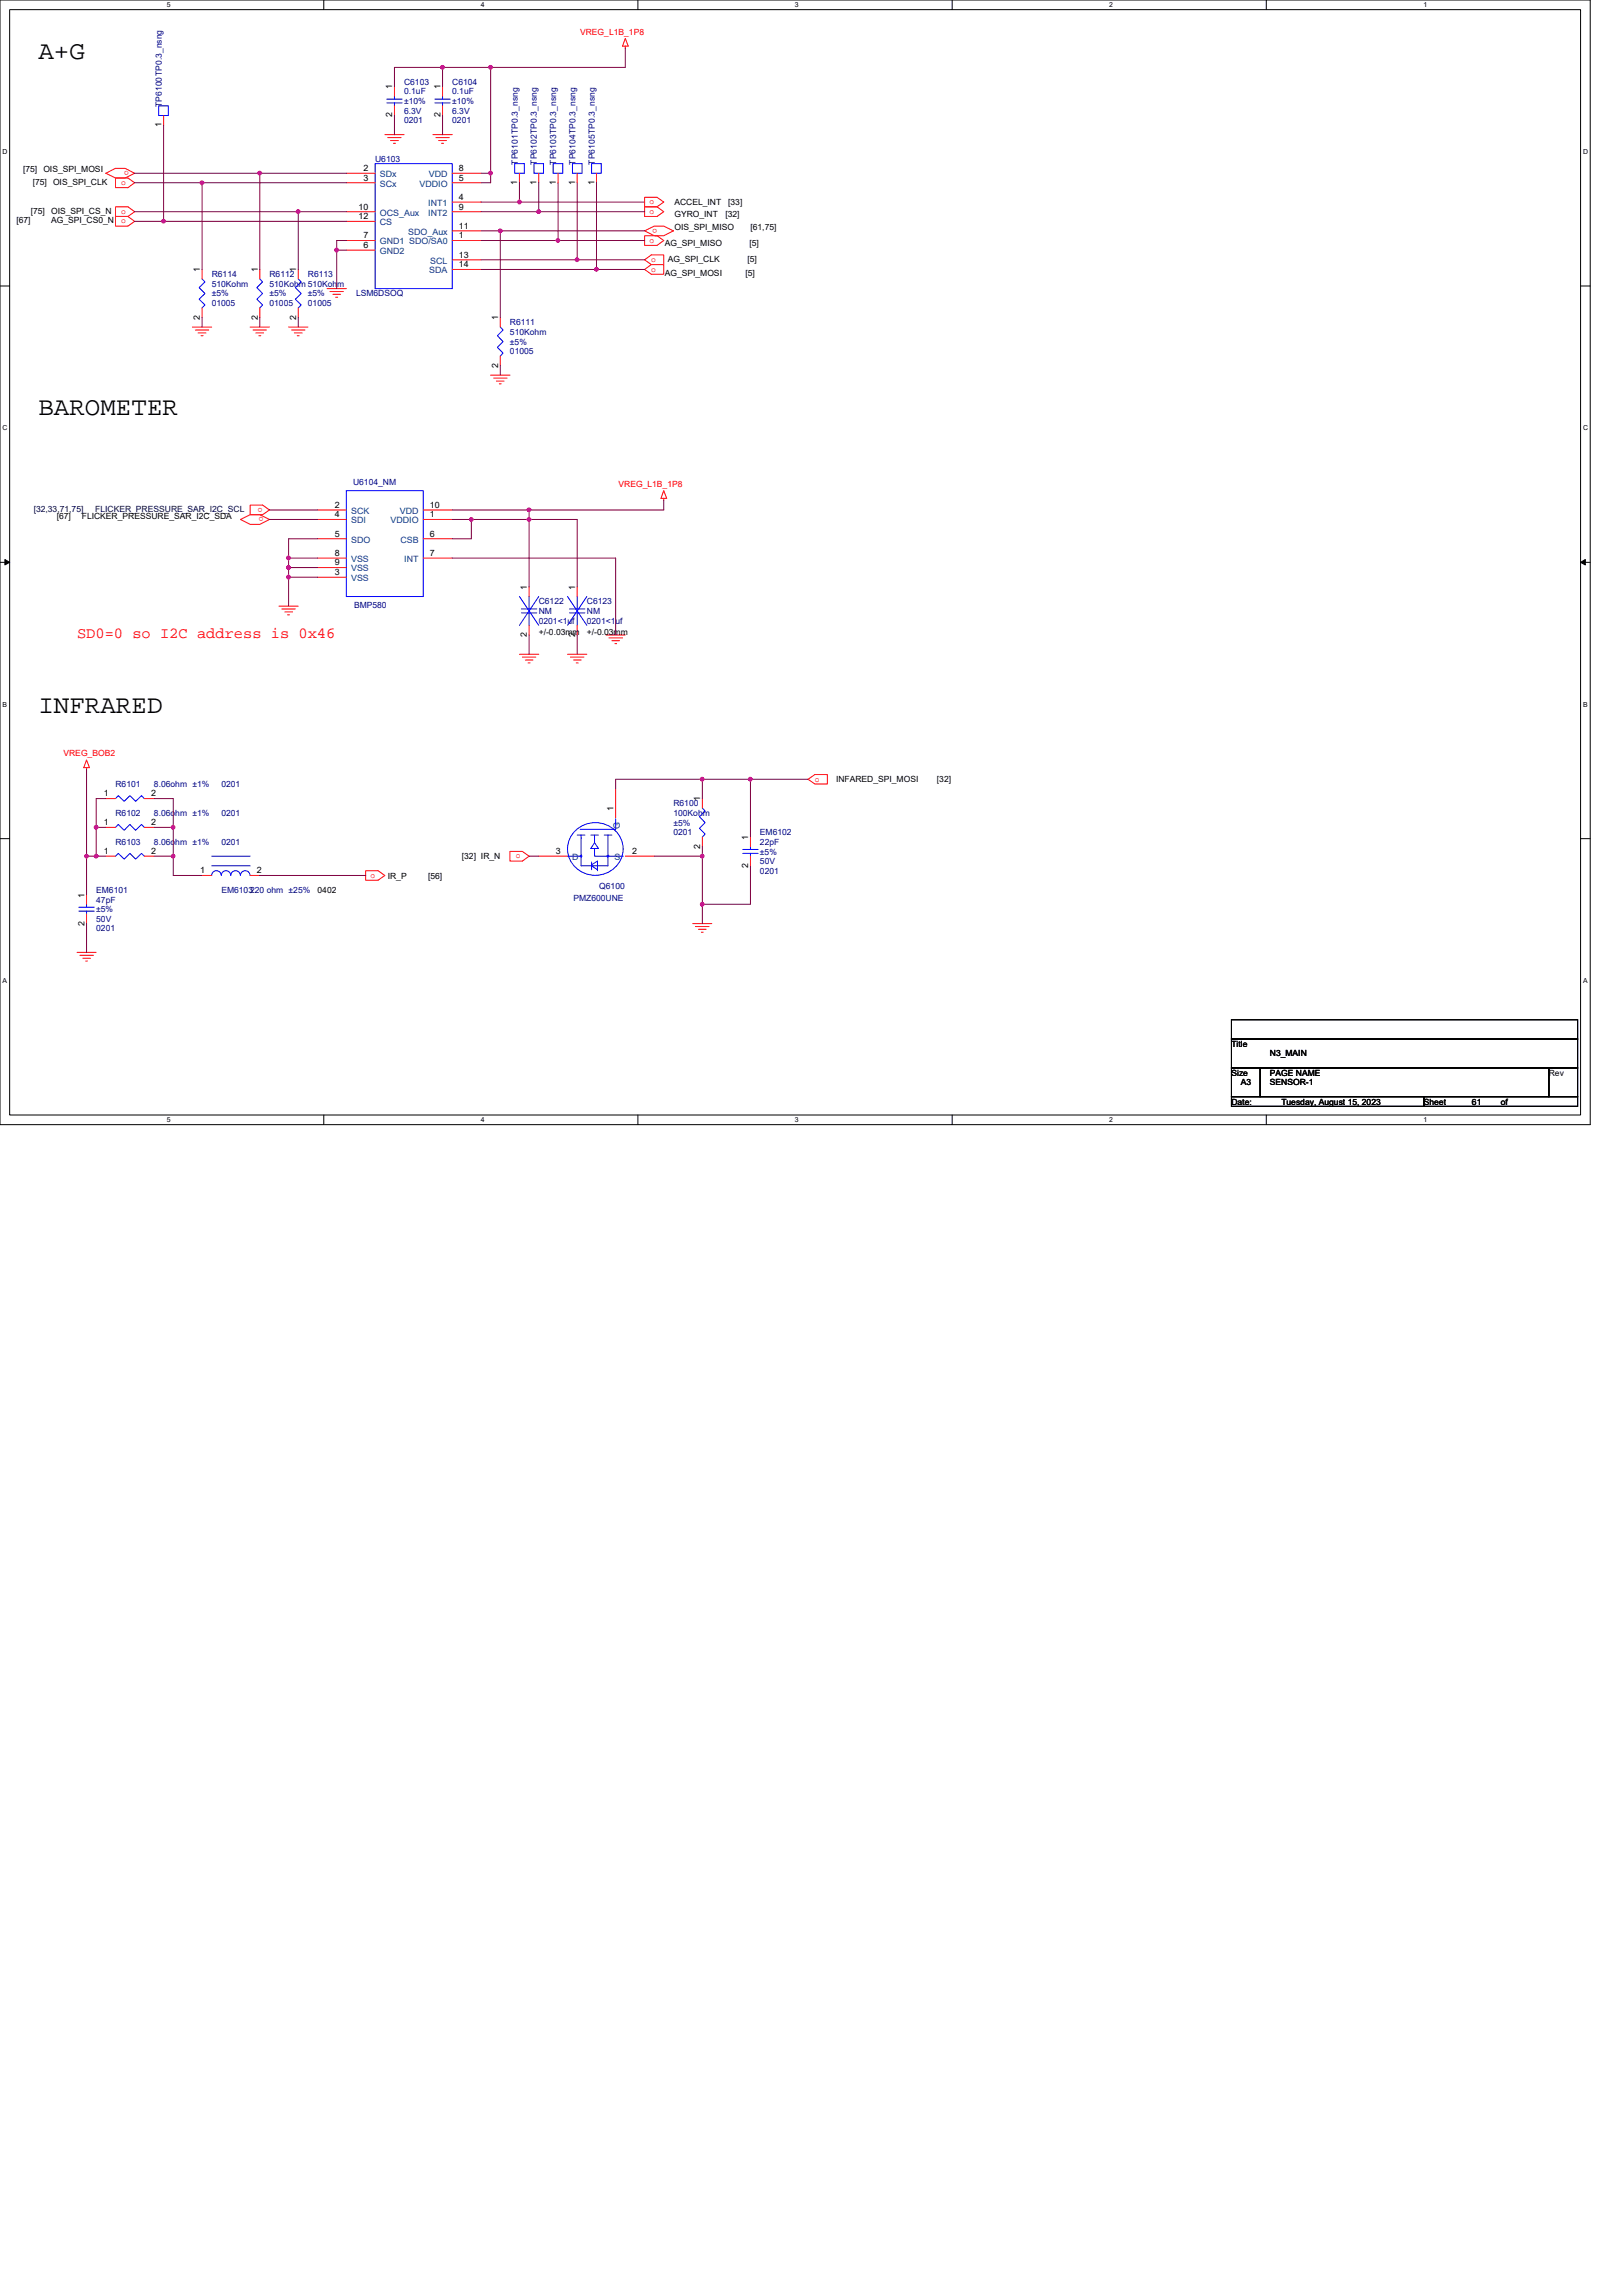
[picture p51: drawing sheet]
<svg xmlns="http://www.w3.org/2000/svg" width="210mm" height="297mm" viewBox="0 0 210 297" stroke-linecap="round" stroke-linejoin="round" font-family="sans-serif">
<defs><g id="words">
<g font-size="3.3">
<text x="5" y="7.6">A+G</text>
<text x="5" y="53.7">BAROMETER</text>
<text x="5" y="92.3">INFRARED</text>
</g>
<text font-size="2" fill="#f00" x="10" y="82.5">SD0=0 so I2C address is 0x46</text>
<g font-size="1.1" fill="#f00">
<text x="75.1" y="4.5">VREG_L1B_1P8</text>
<text x="15.7" y="23.9">o</text>
<text x="16.7" y="22.1" transform="rotate(-180 16.7 22.1)">o</text>
<text x="15.7" y="27.7">o</text>
<text x="15.7" y="28.9">o</text>
<text x="84" y="26.4">o</text>
<text x="84" y="27.7">o</text>
<text x="85" y="29.6" transform="rotate(-180 85 29.6)">o</text>
<text x="84" y="31.4">o</text>
<text x="84.3" y="33.9">o</text>
<text x="84.3" y="35.1">o</text>
<text x="34" y="65.7" transform="rotate(-180 34 65.7)">o</text>
<text x="80" y="63">VREG_L1B_1P8</text>
<text x="34.1" y="66.9" transform="rotate(-180 34.1 66.9)">o</text>
<text x="8.2" y="97.9">VREG_BOB2</text>
<text x="105.4" y="101.1">o</text>
<text x="47.9" y="113.6">o</text>
<text x="66.7" y="111.1">o</text>
</g>
<g font-size="1.1">
<text x="50.8" y="11.6" transform="rotate(-90 50.8 11.6)">1</text>
<text x="57" y="11.6" transform="rotate(-90 57 11.6)">1</text>
<text x="20.9" y="16.4" transform="rotate(-90 20.9 16.4)">1</text>
<text x="50.8" y="15.2" transform="rotate(-90 50.8 15.2)">2</text>
<text x="57" y="15.2" transform="rotate(-90 57 15.2)">2</text>
<text x="3" y="22.3">[75]</text>
<text x="4.2" y="23.9">[75]</text>
<text x="5.6" y="22.3">OIS_SPI_MOSI</text>
<text x="6.9" y="23.9">OIS_SPI_CLK</text>
<text x="47" y="22.1">2</text>
<text x="47" y="23.4">3</text>
<text x="59.4" y="23.4">5</text>
<text x="59.4" y="22.1">8</text>
<text x="66.9" y="23.9" transform="rotate(-90 66.9 23.9)">1</text>
<text x="69.4" y="23.9" transform="rotate(-90 69.4 23.9)">1</text>
<text x="71.9" y="23.9" transform="rotate(-90 71.9 23.9)">1</text>
<text x="74.4" y="23.9" transform="rotate(-90 74.4 23.9)">1</text>
<text x="76.9" y="23.9" transform="rotate(-90 76.9 23.9)">1</text>
<text x="2.1" y="28.9">[67]</text>
<text x="4" y="27.7">[75]</text>
<text x="6.6" y="27.7">OIS_SPI_CS_N</text>
<text x="6.6" y="28.9">AG_SPI_CS0_N</text>
<text x="46.4" y="27.1">10</text>
<text x="46.4" y="28.4">12</text>
<text x="59.4" y="25.9">4</text>
<text x="59.4" y="27.1">9</text>
<text x="59.4" y="29.6">11</text>
<text x="87.2" y="26.5">ACCEL_INT</text>
<text x="87.2" y="28">GYRO_INT</text>
<text x="87.2" y="29.8">OIS_SPI_MISO</text>
<text x="93.9" y="28">[32]</text>
<text x="94.2" y="26.5">[33]</text>
<text x="97.1" y="29.8">[61,75]</text>
<text x="25.9" y="35.2" transform="rotate(-90 25.9 35.2)">1</text>
<text x="33.3" y="35.2" transform="rotate(-90 33.3 35.2)">1</text>
<text x="38.3" y="35.2" transform="rotate(-90 38.3 35.2)">1</text>
<text x="47" y="32.1">6</text>
<text x="47" y="30.8">7</text>
<text x="59.4" y="30.8">1</text>
<text x="59.4" y="34.6">14</text>
<text x="59.4" y="33.3">13</text>
<text x="86" y="31.8">AG_SPI_MISO</text>
<text x="86" y="35.8">AG_SPI_MOSI</text>
<text x="86.4" y="33.9">AG_SPI_CLK</text>
<text x="96.5" y="35.8">[5]</text>
<text x="96.7" y="33.9">[5]</text>
<text x="97" y="31.8">[5]</text>
<text x="25.9" y="41.3" transform="rotate(-90 25.9 41.3)">2</text>
<text x="33.3" y="41.3" transform="rotate(-90 33.3 41.3)">2</text>
<text x="38.3" y="41.3" transform="rotate(-90 38.3 41.3)">2</text>
<text x="64.5" y="41.4" transform="rotate(-90 64.5 41.4)">1</text>
<text x="64.5" y="47.6" transform="rotate(-90 64.5 47.6)">2</text>
<text x="43.3" y="65.7">2</text>
<text x="55.6" y="65.7">10</text>
<text x="7.3" y="67.1">[67]</text>
<text x="10.6" y="67.1">FLICKER_PRESSURE_SAR_I2C_SDA</text>
<text x="43.3" y="71.9">8</text>
<text x="43.3" y="66.9">4</text>
<text x="43.3" y="69.4">5</text>
<text x="55.6" y="69.4">6</text>
<text x="55.6" y="66.9">1</text>
<text x="55.6" y="71.9">7</text>
<text x="43.3" y="74.4">3</text>
<text x="43.3" y="73.2">9</text>
<text x="68.2" y="76.3" transform="rotate(-90 68.2 76.3)">1</text>
<text x="74.4" y="76.3" transform="rotate(-90 74.4 76.3)">1</text>
<text x="68.2" y="82.4" transform="rotate(-90 68.2 82.4)">2</text>
<text x="69.7" y="82.2">+/-0.03mm</text>
<text x="74.4" y="82.4" transform="rotate(-90 74.4 82.4)">2</text>
<text x="75.9" y="82.2">+/-0.03mm</text>
<text x="108.2" y="101.2">INFARED_SPI_MOSI</text>
<text x="121.2" y="101.2">[32]</text>
<text x="13.4" y="106.8">1</text>
<text x="13.4" y="103">1</text>
<text x="19.5" y="106.8">2</text>
<text x="19.5" y="103">2</text>
<text x="79.4" y="104.9" transform="rotate(-90 79.4 104.9)">1</text>
<text x="90.6" y="103.7" transform="rotate(-90 90.6 103.7)">1</text>
<text x="13.4" y="110.5">1</text>
<text x="19.5" y="110.5">2</text>
<text x="25.9" y="113">1</text>
<text x="33.2" y="113">2</text>
<text x="50.2" y="113.7">IR_P</text>
<text x="55.4" y="113.7">[56]</text>
<text x="59.8" y="111.2">[32] IR_N</text>
<text x="71.9" y="110.5">3</text>
<text x="81.8" y="110.5">2</text>
<text x="90.6" y="109.8" transform="rotate(-90 90.6 109.8)">2</text>
<text x="96.8" y="112.3" transform="rotate(-90 96.8 112.3)">2</text>
<text x="96.8" y="108.7" transform="rotate(-90 96.8 108.7)">1</text>
<text x="10.9" y="119.7" transform="rotate(-90 10.9 119.7)">2</text>
<text x="10.9" y="116.1" transform="rotate(-90 10.9 116.1)">1</text>
<text x="41.1" y="115.5">0402</text>
<text x="159.3" y="135.4">Title</text>
<text x="164.3" y="136.7">N3_MAIN</text>
<text x="159.3" y="139.2">Size</text>
<text x="159.3" y="142.9">Date:</text>
<text x="160.5" y="140.4">A3</text>
<text x="164.3" y="139.2">PAGE NAME</text>
<text x="164.3" y="140.4">SENSOR-1</text>
<text x="165.8" y="142.9">Tuesday, August 15, 2023</text>
<text x="184.2" y="142.9">Sheet</text>
<text x="190.4" y="142.9">61</text>
<text x="194.2" y="142.9">of</text>
<text x="200.4" y="139.2">Rev</text>
</g>
<g font-size="1.1" fill="#000080">
<text x="52.3" y="11">C6103</text>
<text x="58.5" y="11">C6104</text>
<text x="20.9" y="13.8" transform="rotate(-90 20.9 13.8)">TP6100TP0.3_nsng</text>
<text x="52.3" y="12.2">0.1uF</text>
<text x="52.3" y="16">0201</text>
<text x="52.3" y="14.7">6.3V</text>
<text x="52.3" y="13.5">±10%</text>
<text x="58.5" y="12.2">0.1uF</text>
<text x="58.5" y="16">0201</text>
<text x="58.5" y="14.7">6.3V</text>
<text x="58.5" y="13.5">±10%</text>
<text x="48.5" y="20.9">U6103</text>
<text x="67" y="21.3" transform="rotate(-90 67 21.3)">TP6101TP0.3_nsng</text>
<text x="69.5" y="21.3" transform="rotate(-90 69.5 21.3)">TP6102TP0.3_nsng</text>
<text x="72" y="21.3" transform="rotate(-90 72 21.3)">TP6103TP0.3_nsng</text>
<text x="74.4" y="21.3" transform="rotate(-90 74.4 21.3)">TP6104TP0.3_nsng</text>
<text x="76.9" y="21.3" transform="rotate(-90 76.9 21.3)">TP6105TP0.3_nsng</text>
<text x="27.4" y="35.9">R6114</text>
<text x="34.9" y="35.9">R6112</text>
<text x="39.8" y="35.9">R6113</text>
<text x="27.4" y="37.1">510Kohm</text>
<text x="27.4" y="38.4">±5%</text>
<text x="27.4" y="39.6">01005</text>
<text x="34.9" y="37.1">510Kohm 510Kohm</text>
<text x="34.9" y="38.4">±5%</text>
<text x="34.9" y="39.6">01005</text>
<text x="39.8" y="38.4">±5%</text>
<text x="39.8" y="39.6">01005</text>
<text x="46.1" y="38.4">LSM6DSOQ</text>
<text x="66" y="42.1">R6111</text>
<text x="66" y="43.3">510Kohm</text>
<text x="66" y="44.6">±5%</text>
<text x="66" y="45.8">01005</text>
<text x="45.7" y="62.8">U6104_NM</text>
<text x="45.8" y="78.7">BMP580</text>
<text x="69.7" y="78.2">C6122</text>
<text x="69.7" y="79.4">NM</text>
<text x="69.7" y="80.7">0201&lt;1uf</text>
<text x="75.9" y="78.2">C6123</text>
<text x="75.9" y="79.4">NM</text>
<text x="75.9" y="80.7">0201&lt;1uf</text>
<text x="14.9" y="101.8">R6101</text>
<text x="19.9" y="101.8">8.06ohm ±1%</text>
<text x="28.6" y="101.8">0201</text>
<text x="14.9" y="105.6">R6102</text>
<text x="19.9" y="105.6">8.06ohm ±1%</text>
<text x="28.6" y="105.6">0201</text>
<text x="87.1" y="104.3">R6100</text>
<text x="87.1" y="105.6">100Kohm</text>
<text x="87.1" y="106.8">±5%</text>
<text x="14.9" y="109.3">R6103</text>
<text x="19.9" y="109.3">8.06ohm ±1%</text>
<text x="28.6" y="109.3">0201</text>
<text x="87.1" y="108.1">0201</text>
<text x="98.3" y="108.1">EM6102</text>
<text x="98.3" y="109.3">22pF</text>
<text x="98.3" y="113">0201</text>
<text x="98.3" y="111.8">50V</text>
<text x="98.3" y="110.6">±5%</text>
<text x="12.4" y="115.5">EM6101</text>
<text x="12.4" y="116.8">47pF</text>
<text x="12.4" y="119.3">50V</text>
<text x="12.4" y="118">±5%</text>
<text x="28.6" y="115.5">EM6103220 ohm ±25%</text>
<text x="74.2" y="116.5">PMZ600UNE</text>
<text x="77.5" y="115">Q6100</text>
<text x="12.4" y="120.5">0201</text>
</g>
<g font-size="1.1" fill="#004080">
<text x="49.1" y="22.9">SDx</text>
<text x="55.5" y="22.9">VDD</text>
<text x="49.1" y="24.2">SCx</text>
<text x="49.1" y="27.9">OCS_Aux</text>
<text x="49.1" y="29.1">CS</text>
<text x="54.3" y="24.2">VDDIO</text>
<text x="55.4" y="26.6">INT1</text>
<text x="55.4" y="27.9">INT2</text>
<text x="49.1" y="32.9">GND2</text>
<text x="49.1" y="31.6">GND1 SDO/SA0</text>
<text x="52.8" y="30.4">SDO_Aux</text>
<text x="55.5" y="35.4">SDA</text>
<text x="55.7" y="34.1">SCL</text>
<text x="45.4" y="66.5">SCK</text>
<text x="45.4" y="67.7">SDI</text>
<text x="45.4" y="70.2">SDO</text>
<text x="50.5" y="67.7">VDDIO</text>
<text x="51.7" y="66.5">VDD</text>
<text x="51.8" y="70.2">CSB</text>
<text x="45.4" y="72.7">VSS</text>
<text x="45.4" y="75.2">VSS</text>
<text x="45.4" y="73.9">VSS</text>
<text x="52.3" y="72.7">INT</text>
<text x="80.2" y="107.3" transform="rotate(-90 80.2 107.3)">G</text>
<text x="74" y="111.3">D</text>
<text x="79.5" y="111.3">S</text>
</g>
<g font-size="1.1" fill="#000040">
<text x="4.4" y="66.2">[32,33,71,75]</text>
<text x="12.3" y="66.2">FLICKER_PRESSURE_SAR_I2C_SCL</text>
</g>
<g font-size=".9">
<text x="21.6" y="1">5</text>
<text x="62.2" y="1">4</text>
<text x="102.8" y="1">3</text>
<text x="143.5" y="1">2</text>
<text x="184.2" y="1">1</text>
<text x=".3" y="19.9">D</text>
<text x="204.8" y="19.9">D</text>
<text x=".3" y="55.7">C</text>
<text x="204.8" y="55.7">C</text>
<text x=".3" y="91.4">B</text>
<text x="204.8" y="91.4">B</text>
<text x=".3" y="127.2">A</text>
<text x="204.8" y="127.2">A</text>
<text x="21.6" y="145.2">5</text>
<text x="62.2" y="145.2">4</text>
<text x="102.8" y="145.2">3</text>
<text x="143.5" y="145.2">2</text>
<text x="184.2" y="145.2">1</text>
</g>
</g></defs>
<path d="M0 0h205.7v145.5h-205.7zM1.2 1.2h203.3v143.1h-203.3z" fill="none" stroke="#000" stroke-width=".13"/>
<g fill="#fff">
<path d="M21.6 .1h.5v1h-.5z"/>
<path d="M21.6 144.4h.5v1h-.5z"/>
</g>
<path d="M41.9 0v1.2M41.9 144.3v1.2" fill="none" stroke="#000" stroke-width=".13"/>
<g fill="#fff">
<path d="M62.2 .1h.5v1h-.5z"/>
<path d="M62.2 144.4h.5v1h-.5z"/>
</g>
<path d="M82.5 0v1.2M82.5 144.3v1.2" fill="none" stroke="#000" stroke-width=".13"/>
<g fill="#fff">
<path d="M102.8 .1h.5v1h-.5z"/>
<path d="M102.8 144.4h.5v1h-.5z"/>
</g>
<path d="M123.2 0v1.2M123.2 144.3v1.2" fill="none" stroke="#000" stroke-width=".13"/>
<g fill="#fff">
<path d="M143.5 .1h.5v1h-.5z"/>
<path d="M143.5 144.4h.5v1h-.5z"/>
</g>
<path d="M163.8 0v1.2M163.8 144.3v1.2" fill="none" stroke="#000" stroke-width=".13"/>
<g fill="#fff">
<path d="M184.1 .1h.5v1h-.5z"/>
<path d="M184.1 144.4h.5v1h-.5z"/>
<path d="M.3 19.1h.7v1h-.7z"/>
<path d="M204.8 19.1h.6v1h-.6z"/>
<path d="M.3 54.9h.7v1h-.7z"/>
<path d="M204.8 54.9h.6v1h-.6z"/>
</g>
<path d="M0 37h1.2M204.5 37h1.2" fill="none" stroke="#000" stroke-width=".13"/>
<g fill="#fff">
<path d="M.3 90.6h.6v1h-.6z"/>
<path d="M204.8 90.6h.6v1h-.6z"/>
</g>
<path d="M0 72.7h1.2M204.5 72.7h1.2" fill="none" stroke="#000" stroke-width=".13"/>
<path d="M.6 72.4l.6 .3-.6 .4zM204.5 72.7l.6-.3v.7z" fill="#000" stroke="#000" stroke-width=".13"/>
<g fill="#fff">
<path d="M.3 126.4h.6v1h-.6z"/>
<path d="M204.8 126.4h.6v1h-.6z"/>
</g>
<path d="M0 108.5h1.2M204.5 108.5h1.2M159.3 131.9h44.8v2.5h-44.8zM159.3 134.4h44.8v3.8h-44.8zM159.3 138.2h3.7v3.7h-3.7zM163 138.2h37.4v3.7h-37.4zM200.4 138.2h3.7v3.7h-3.7zM159.3 141.9h24.9v1.2h-24.9zM184.2 141.9h19.9v1.2h-19.9z" fill="none" stroke="#000" stroke-width=".13"/>
<g fill="none" stroke="#f00" stroke-width=".13">
<path d="M21.2 14.9v1.3M49.8 17.4h2.5M50.2 17.8h1.7M50.5 18.2h1M50.9 18.5h.3M51 11.2v1.2M51 13.7v1.2M56 17.4h2.5M56.4 17.8h1.7M56.7 18.2h1.1M57.1 18.5h.3M57.3 11.2v1.2"/>
<path d="M57.3 13.7v1.2M80.9 5l.4 1h-.8zM80.9 6v.2M13.7 22.4l1.2-.6h1.3l1.2 .6-1.2 .6h-1.3zM14.9 23h1.7l.8 .6-.8 .7h-1.7zM14.9 26.8h1.7l.8 .6-.8 .6h-1.7zM14.9 28h1.7l.8 .6-.8 .7h-1.7zM26.1 34.9v1.2M26.1 39.8v1.3M33.6 34.9v1.2M33.6 39.8v1.3M38.6 34.9v1.2"/>
<path d="M38.6 39.8v1.3M42.3 37.3h2.5M42.7 37.7h1.7M43.1 38.1h1M43.4 38.5h.3M44.8 22.4h3.7M44.8 23.6h3.7M44.8 32.4h3.7M44.8 31.1h3.7M44.8 27.4h3.7M44.8 28.6h3.7M58.5 31.1h3.7"/>
<path d="M58.5 26.1h3.7M58.5 23.6h3.7M58.5 22.4h3.7M58.5 27.4h3.7M58.5 29.9h3.7M58.5 33.6h3.7M58.5 34.9h3.7M67.2 22.4v1.2M69.7 22.4v1.2M72.2 22.4v1.2M74.7 22.4v1.2M77.2 22.4v1.2"/>
<path d="M83.4 33.6l.9-.6h1.6v1.2h-1.6zM83.4 34.9l.9-.7h1.6v1.3h-1.6zM83.4 29.9l1.2-.6h1.3l1.2 .6-1.2 .6h-1.3zM83.4 25.5h1.6l.9 .6-.9 .7h-1.6zM83.4 26.8h1.6l.9 .6-.9 .6h-1.6zM83.4 30.5h1.6l.9 .6-.9 .7h-1.6zM24.9 42.3h2.5M25.3 42.7h1.7M25.6 43.1h1M26 43.4h.3M32.4 42.3h2.5M32.7 42.7h1.8"/>
<path d="M33.1 43.1h1M33.5 43.4h.2M37.3 42.3h2.5M37.7 42.7h1.8M38.1 43.1h1M38.5 43.4h.2M63.5 48.5h2.5M63.9 48.9h1.7M64.2 49.3h1M64.6 49.7h.3M64.7 41.1v1.2M64.7 46.1v1.2"/>
<path d="M31.1 67.2l1.3-.6h1.2l1.3 .6-1.3 .6h-1.2zM32.4 65.3h1.6l.9 .7-.9 .6h-1.6zM36.1 78.4h2.5M36.5 78.8h1.7M36.9 79.2h.9M37.2 79.5h.3M41.1 72.2h3.7M41.1 66h3.7M41.1 67.2h3.7M41.1 69.7h3.7M41.1 74.7h3.7M41.1 73.4h3.7"/>
<path d="M54.8 66h3.7M54.8 69.7h3.7M54.8 72.2h3.7M54.8 67.2h3.7M68.5 75.9v1.3M74.7 75.9v1.3M85.9 63.5l.4 1h-.8zM85.9 64.5v.2M11.2 98.3l.4 1h-.8zM11.2 99.3v.3M67.2 84.6h2.5M67.6 85h1.7"/>
<path d="M68 85.4h1M68.3 85.8h.3M68.5 80.9v1.2M73.4 84.6h2.5M73.8 85h1.7M74.2 85.4h1M74.5 85.8h.3M74.7 80.9v1.2M78.4 82.1h2.5M78.8 82.5h1.7M79.2 82.9h1M79.5 83.3h.3"/>
<path d="M11.2 115.8v1.2M11.2 118.2v1.3M13.7 107h1.2M13.7 110.8h1.2M13.7 103.3h1.2M18.7 107h1.2M18.7 110.8h1.2M18.7 103.3h1.2M26.1 113.3h1.3M32.4 113.3h1.2M47.3 112.6h1.6l.9 .7-.9 .6h-1.6zM66 110.2h1.6l.9 .6-.9 .6h-1.6z"/>
<path d="M69.7 110.8h3.7M79.7 102.1v3.7M80.9 110.8h3.7M89.6 119.5h2.5M90 119.9h1.7M90.9 103.3v1.2M90.9 108.3v1.2M97.1 108.3v1.2M97.1 110.8v1.2M104.5 100.8l.9-.6h1.6v1.2h-1.6zM10 123.2h2.4M10.3 123.6h1.8"/>
<path d="M10.7 124h1M11.1 124.3h.2M90.4 120.2h1M90.7 120.6h.3"/>
</g>
<g fill="none" stroke="#00f" stroke-width=".13">
<path d="M20.5 13.7h1.3v1.2h-1.3zM50 12.8h2M50 13.3h2M51 12.4v.4M51 13.3v.4M56.3 12.8h2M56.3 13.3h2M57.3 12.4v.4M57.3 13.3v.4M26.1 36.1l.4 .4-.7 .7 .7 .8-.7 .7 .7 .8-.4 .3M33.6 36.1l.4 .4-.8 .7 .8 .8-.8 .7 .8 .8-.4 .3M38.6 36.1l.4 .4-.8 .7 .8 .8-.8 .7 .8 .8-.4 .3"/>
<path d="M48.5 21.2h10v16.1h-10zM66.6 21.2h1.2v1.2h-1.2zM69.1 21.2h1.2v1.2h-1.2zM71.6 21.2h1.2v1.2h-1.2zM74.1 21.2h1.2v1.2h-1.2zM76.5 21.2h1.3v1.2h-1.3zM64.7 42.3l.4 .4-.8 .7 .8 .8-.8 .7 .8 .8-.4 .4M44.8 63.5h10v13.7h-10zM67.2 77.2l2.5 3.7M67.5 78.8h1.9M67.5 79.3h1.9M68.5 77.2v1.6"/>
<path d="M68.5 79.3v1.6M69.7 77.2l-2.5 3.7M73.4 77.2l2.5 3.7M73.7 78.8h2M73.7 79.3h2M74.7 77.2v1.6M74.7 79.3v1.6M75.9 77.2l-2.5 3.7M10.2 117.4h2M10.2 117.9h2M11.2 117v.4M11.2 117.9v.3"/>
<path d="M14.9 107l.4-.3 .8 .7 .7-.7 .7 .7 .8-.7 .4 .3M14.9 110.8l.4-.4 .8 .7 .7-.7 .7 .7 .8-.7 .4 .4M14.9 103.3l.4-.4 .8 .8 .7-.8 .7 .8 .8-.8 .4 .4M27.4 112h5M27.4 110.8h5M31.1 113.2a.63 .63 0 0 0-.6-.6 .63 .63 0 0 0-.7 .6 .61 .61 0 0 0-.6-.6 .61 .61 0 0 0-.6 .6 .61 .61 0 0 0-.6-.6 .61 .61 0 0 0-.6 .6M32.3 113.2a.61 .61 0 0 0-.6-.6 .61 .61 0 0 0-.6 .6M73.4 110.8h1.8M74.5 107.4a3.6 3.6 0 0 1 3.8-.7 3.6 3.6 0 0 1 2.3 3.1 3.6 3.6 0 0 1-3.6 3.4 3.6 3.6 0 0 1-3.6-3.4 3.3 3.3 0 0 1 1.1-2.4zM74.7 108h1M75.2 108v4h3.5v-4M76.4 108h1"/>
<path d="M76.5 111.9l.8-.5v1.2M76.5 112l.8 .5M76.5 111.5v1M76.9 109l.5 .8h-1zM76.9 108v1M76.9 109.8v1h3.7M78.2 108h1M79.7 106.4v.8M79.7 107v.3h-4.6M79.7 105.9v.6M90.9 104.5l.3 .4-.7 .8 .7 .7-.7 .8 .7 .7-.3 .4M96.1 109.9h2"/>
<path d="M96.1 110.4h2M97.1 109.5v.4M97.1 110.4v.4"/>
</g>
<g fill="#00f" stroke="#00f" stroke-width=".13">
<path d="M75.1 110.7h.2v.1h-.2z" fill-rule="evenodd"/>
<path d="M78.6 110.7h.1v.1h-.1z" fill-rule="evenodd"/>
</g>
<g fill="none" stroke="#800040" stroke-width=".13">
<path d="M21.2 16.2v12.4h23.6M51 14.9v2.5M57.3 8.7h-6.3v2.5M57.3 8.7v2.5M57.3 8.7h6.2M57.3 14.9v2.5M63.5 8.7v13.7M80.9 6.2v2.5h-17.4M17.4 22.4h16.2M17.4 23.6h8.7M17.4 27.4h21.2M17.4 28.6h3.8"/>
<path d="M26.1 23.6v11.3M26.1 23.6h18.7M33.6 22.4h11.2M33.6 22.4v12.5M38.6 27.4v7.5M38.6 27.4h6.2M43.6 32.4h1.2M43.6 32.4v4.9M44.8 31.1h-1.2v1.3M62.2 26.1h5M62.2 27.4h7.5M62.2 31.1h10"/>
<path d="M62.2 33.6h12.5M62.2 34.9h15M62.2 29.9h2.5M62.2 22.4h1.3M63.5 22.4v1.2h-1.3M64.7 29.9v11.2M64.7 29.9h18.7M67.2 23.6v2.5h16.2M69.7 23.6v3.8h13.7M72.2 23.6v7.5h11.2M74.7 23.6v10h8.7M77.2 23.6v11.3h6.2"/>
<path d="M26.1 41.1v1.2M33.6 41.1v1.2M38.6 41.1v1.2M64.7 47.3v1.2M34.9 66h6.2M34.9 67.2h6.2M37.3 72.2v1.2M37.3 73.4v1.3M37.3 74.7v3.7M37.3 72.2h3.8M37.3 73.4h3.8M37.3 74.7h3.8"/>
<path d="M41.1 69.7h-3.8v2.5M58.5 66h10M58.5 72.2h21.2v9.9M58.5 67.2h2.5M61 67.2h7.5M61 67.2v2.5h-2.5M68.5 66v1.2M68.5 67.2v8.7M68.5 67.2h6.2v8.7M85.9 64.7v1.3h-17.4M11.2 99.6v11.2M68.5 82.1v2.5"/>
<path d="M74.7 82.1v2.5M11.2 110.8h1.2M11.2 110.8v5M11.2 119.5v3.7M12.4 107v3.8M12.4 107h1.3M12.4 110.8h1.3M13.7 103.3h-1.3v3.7M19.9 103.3h2.5v3.7M19.9 107h2.5M19.9 110.8h2.5M22.4 107v3.8"/>
<path d="M22.4 110.8v2.5h3.7M33.6 113.3h13.7M68.5 110.8h1.2M84.6 110.8h6.3M90.9 100.8h-11.2v1.3M90.9 100.8v2.5M90.9 109.5v1.3M90.9 110.8v6.2M90.9 117v2.5M90.9 100.8h6.2M97.1 100.8h7.4M97.1 100.8v7.5"/>
<path d="M97.1 112v5h-6.2"/>
</g>
<g fill="#f0f" stroke="#f0f" stroke-width=".13">
<circle cx="57.2" cy="8.7" r=".24"/>
<circle cx="63.5" cy="22.4" r=".24"/>
<circle cx="33.6" cy="22.4" r=".24"/>
<circle cx="38.6" cy="27.4" r=".24"/>
<circle cx="43.6" cy="32.4" r=".24"/>
<circle cx="61" cy="67.2" r=".23"/>
<circle cx="68.4" cy="67.2" r=".24"/>
<circle cx="37.3" cy="72.2" r=".24"/>
<circle cx="37.3" cy="74.7" r=".24"/>
<circle cx="37.3" cy="73.4" r=".24"/>
<circle cx="63.5" cy="8.7" r=".24"/>
<circle cx="68.4" cy="66" r=".24"/>
<circle cx="64.7" cy="29.9" r=".24"/>
<circle cx="26.1" cy="23.6" r=".24"/>
<circle cx="21.2" cy="28.6" r=".24"/>
<circle cx="67.2" cy="26.1" r=".24"/>
<circle cx="69.7" cy="27.4" r=".24"/>
<circle cx="72.2" cy="31.1" r=".24"/>
<circle cx="74.7" cy="33.6" r=".24"/>
<circle cx="77.2" cy="34.8" r=".24"/>
<circle cx="11.2" cy="110.8" r=".23"/>
<circle cx="12.4" cy="110.8" r=".24"/>
<circle cx="12.4" cy="107" r=".24"/>
<circle cx="22.4" cy="107" r=".24"/>
<circle cx="22.4" cy="110.8" r=".23"/>
<circle cx="90.8" cy="100.8" r=".24"/>
<circle cx="97.1" cy="100.8" r=".24"/>
<circle cx="90.8" cy="110.8" r=".23"/>
<circle cx="90.8" cy="117" r=".23"/>
</g>
<use href="#words"/>
</svg>
